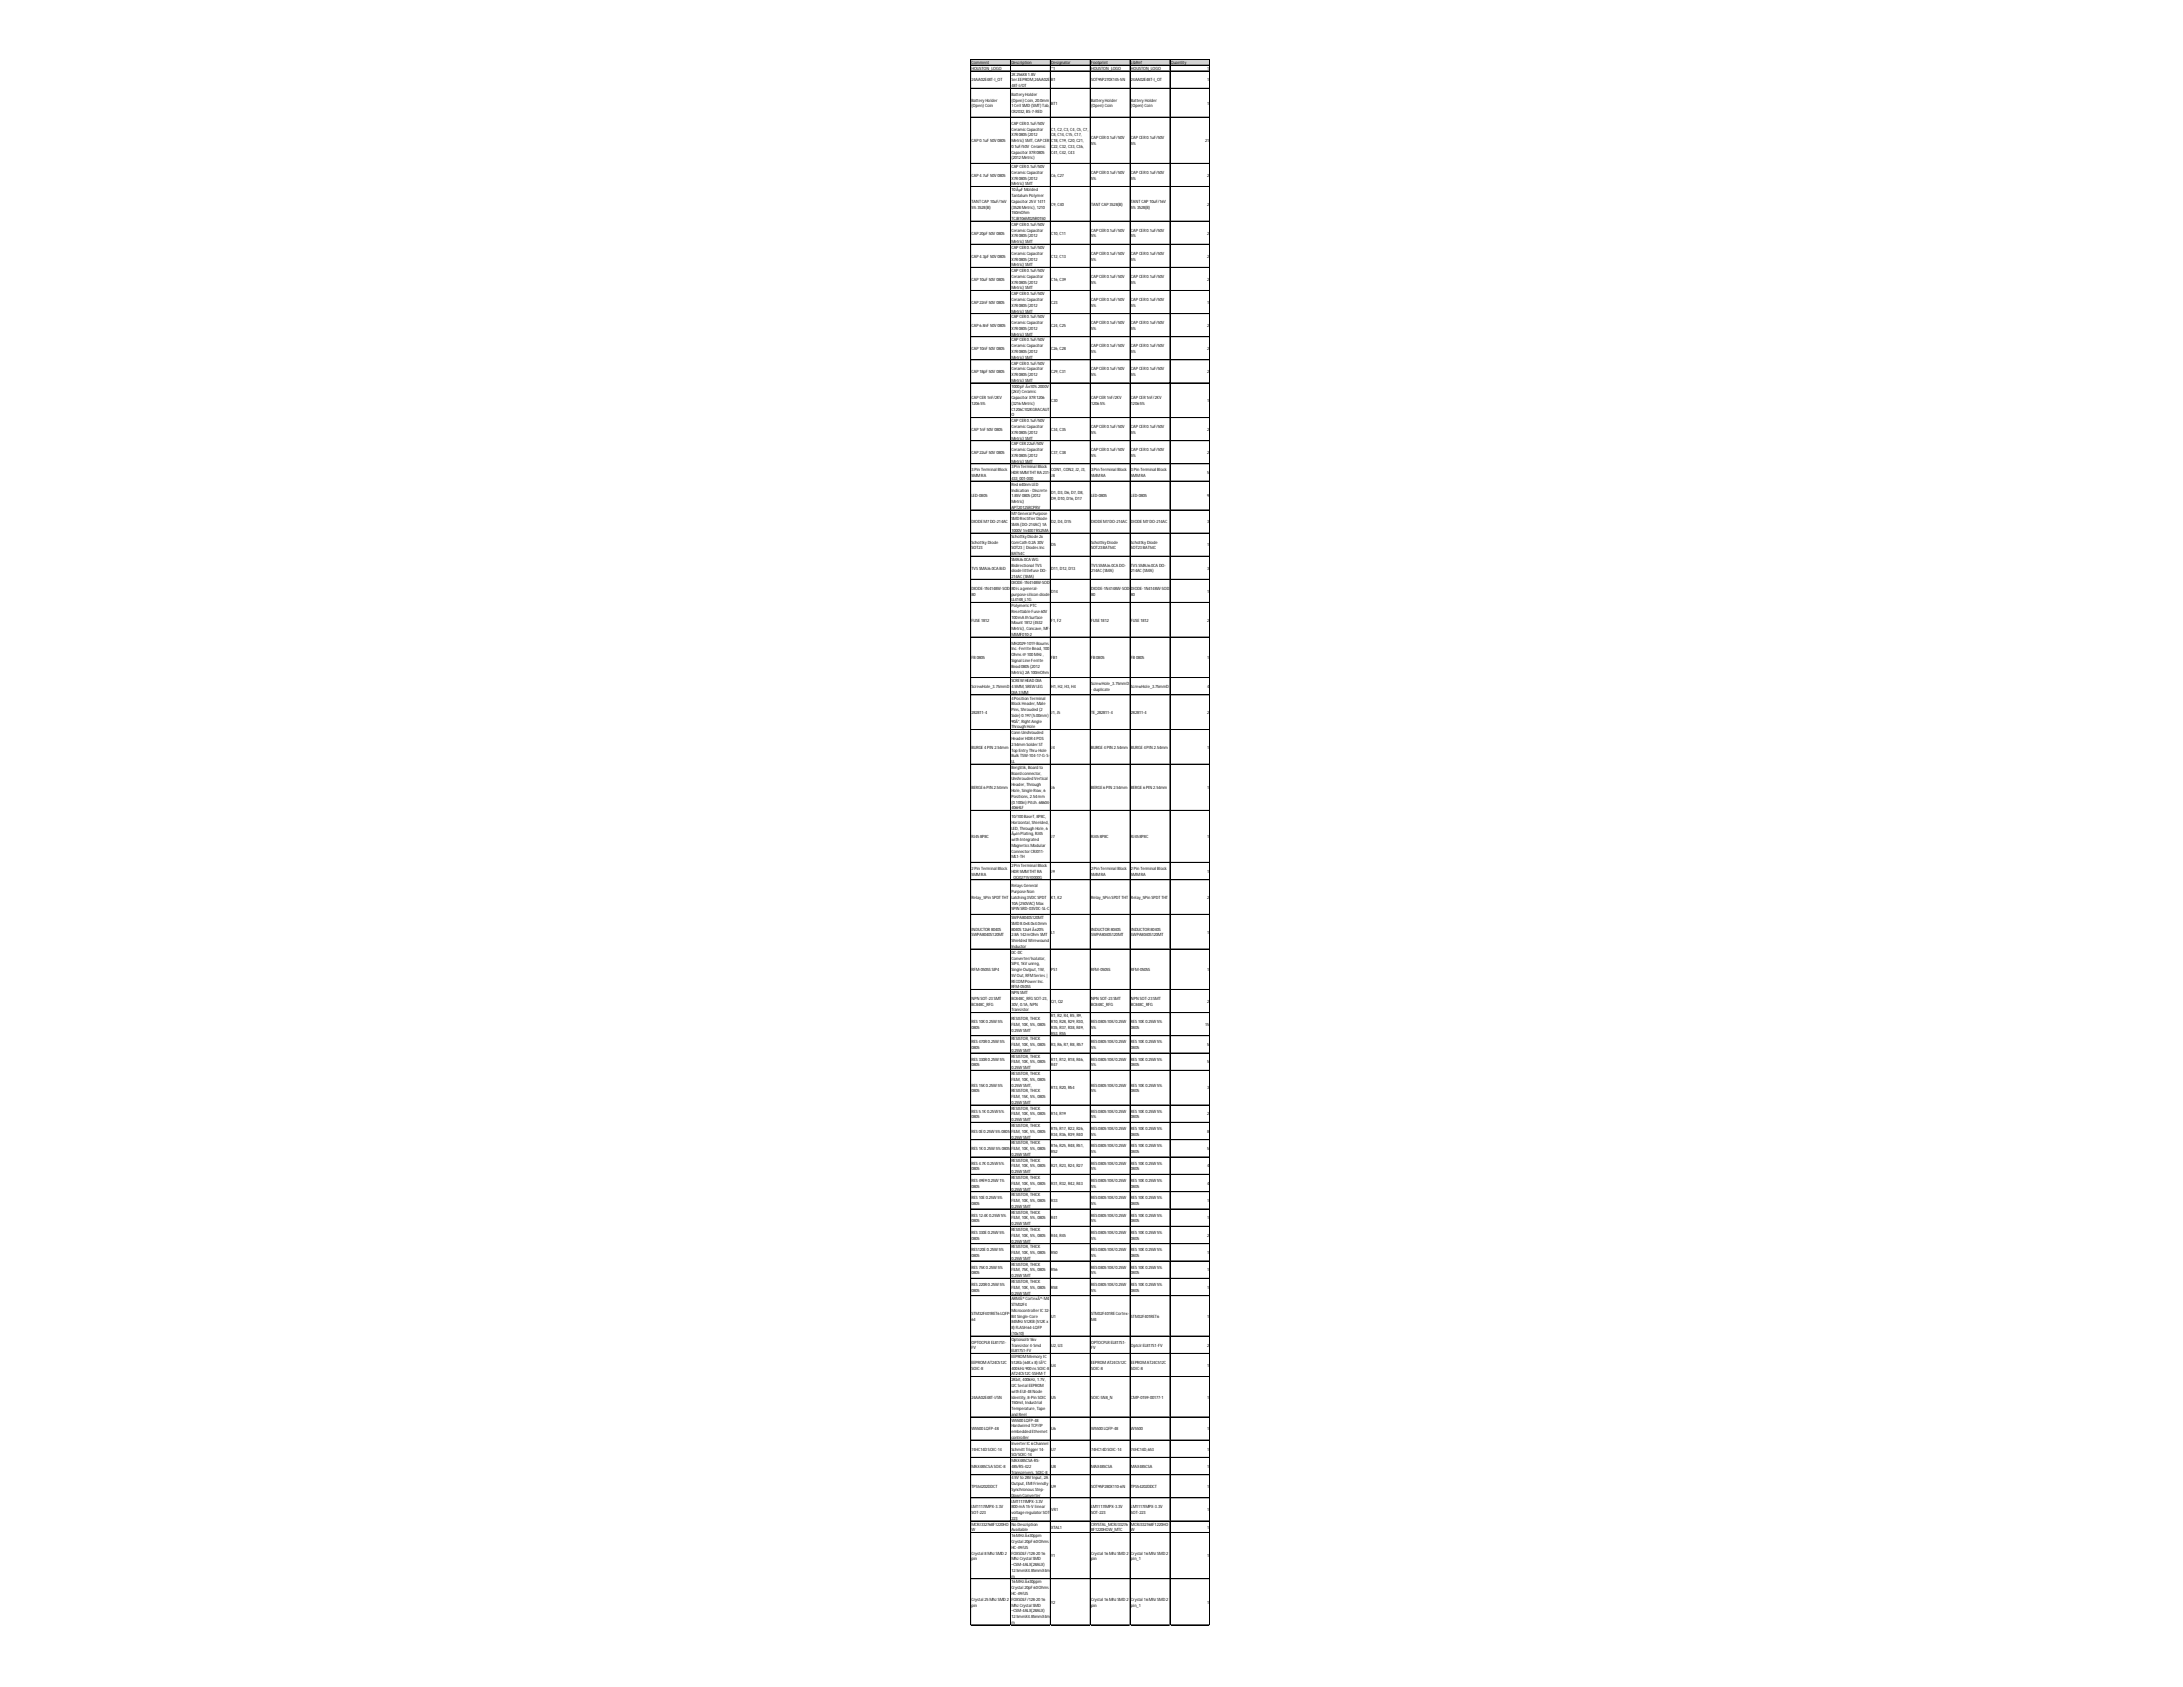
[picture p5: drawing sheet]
<svg xmlns="http://www.w3.org/2000/svg" width="279mm" height="216mm" viewBox="0 0 279 216" stroke-linecap="round" stroke-linejoin="round" font-family="sans-serif">
<defs><g id="words">
<g font-size=".6">
<text x="124.3" y="8.2">Comment</text>
<text x="124.3" y="8.9">HOUSTON_LOGO</text>
<text x="124.3" y="10.4">24AA02E48T-I_OT</text>
<text x="129.4" y="8.2">Description</text>
<text x="129.4" y="9.7">2K 256X81.8V</text>
<text x="129.4" y="10.4">Ser.EEPROM,24AA02E</text>
<text x="129.4" y="11.2">48T-I/OT</text>
<text x="134.5" y="8.2">Designator</text>
<text x="134.5" y="8.9">*1</text>
<text x="134.5" y="10.4">B1</text>
<text x="139.6" y="8.2">Footprint</text>
<text x="139.6" y="8.9">HOUSTON_LOGO</text>
<text x="139.6" y="10.4">SOT95P270X145-5N</text>
<text x="144.7" y="8.2">LibRef</text>
<text x="144.7" y="8.9">HOUSTON_LOGO</text>
<text x="144.7" y="10.4">24AA02E48T-I_OT</text>
<text x="149.9" y="8.2">Quantity</text>
<text x="154.5" y="8.9">1</text>
<text x="154.5" y="10.4">1</text>
<text x="124.3" y="13">Battery Holder</text>
<text x="124.3" y="13.7">(Open) Coin</text>
<text x="129.4" y="12.3">Battery Holder</text>
<text x="129.4" y="13">(Open) Coin, 20.0mm</text>
<text x="129.4" y="13.7">1Cell SMD (SMT) Tab,</text>
<text x="129.4" y="14.5">CR2032, BS-7-RED</text>
<text x="129.4" y="16">CAP CER 0.1uF/50V</text>
<text x="129.4" y="16.7">CeramicCapacitor</text>
<text x="129.4" y="17.4">X7R 0805(2012</text>
<text x="134.5" y="13.4">BT1</text>
<text x="134.5" y="16.7">C1, C2, C3, C4, C5, C7,</text>
<text x="134.5" y="17.4">C8, C14, C15, C17,</text>
<text x="139.6" y="13">Battery Holder</text>
<text x="139.6" y="13.7">(Open) Coin</text>
<text x="139.6" y="17.8">CAP CER 0.1uF/50V</text>
<text x="144.7" y="13">Battery Holder</text>
<text x="144.7" y="13.7">(Open) Coin</text>
<text x="144.7" y="17.8">CAP CER 0.1uF/50V</text>
<text x="154.5" y="13.4">1</text>
<text x="124.3" y="18.2">CAP 0.1uF 50V 0805</text>
<text x="124.3" y="22.6">CAP 4.7uF 50V 0805</text>
<text x="129.4" y="18.2">Metric) SMT, CAP CER</text>
<text x="129.4" y="18.9">0.1uF/50V Ceramic</text>
<text x="129.4" y="19.7">Capacitor X7R 0805</text>
<text x="129.4" y="20.4">(2012Metric)</text>
<text x="129.4" y="21.5">CAP CER 0.1uF/50V</text>
<text x="129.4" y="22.3">CeramicCapacitor</text>
<text x="129.4" y="23">X7R 0805(2012</text>
<text x="129.4" y="23.7">Metric) SMT</text>
<text x="134.5" y="18.2">C18, C19, C20, C21,</text>
<text x="134.5" y="18.9">C22, C32, C33, C36,</text>
<text x="134.5" y="19.7">C41, C42, C43</text>
<text x="134.5" y="22.6">C6, C27</text>
<text x="139.6" y="18.6">5%</text>
<text x="139.6" y="22.3">CAP CER 0.1uF/50V</text>
<text x="139.6" y="23">5%</text>
<text x="144.7" y="18.6">5%</text>
<text x="144.7" y="22.3">CAP CER 0.1uF/50V</text>
<text x="144.7" y="23">5%</text>
<text x="154.3" y="18.2">21</text>
<text x="154.5" y="22.6">2</text>
<text x="124.3" y="25.9">TANT CAP 10uF/16V</text>
<text x="124.3" y="26.7">5% 3528(B)</text>
<text x="129.4" y="24.5">10ÂµF Molded</text>
<text x="129.4" y="25.2">Tantalum Polymer</text>
<text x="129.4" y="25.9">Capacitor 25V 1411</text>
<text x="129.4" y="26.7">(3528Metric), 1210</text>
<text x="129.4" y="27.4">150mOhm</text>
<text x="129.4" y="28.2">TCJB106M025R0150</text>
<text x="129.4" y="28.9">CAP CER 0.1uF/50V</text>
<text x="129.4" y="29.6">CeramicCapacitor</text>
<text x="134.5" y="26.3">C9, C40</text>
<text x="139.6" y="26.3">TANT CAP 3528(B)</text>
<text x="139.6" y="29.6">CAP CER 0.1uF/50V</text>
<text x="144.7" y="25.9">TANT CAP 10uF/16V</text>
<text x="144.7" y="26.7">5% 3528(B)</text>
<text x="144.7" y="29.6">CAP CER 0.1uF/50V</text>
<text x="154.5" y="26.3">2</text>
<text x="124.3" y="30">CAP 20pF 50V 0805</text>
<text x="124.3" y="33">CAP 4.3pF 50V 0805</text>
<text x="124.3" y="35.9">CAP 10uF 50V 0805</text>
<text x="129.4" y="30.4">X7R 0805(2012</text>
<text x="129.4" y="31.1">Metric) SMT</text>
<text x="129.4" y="31.9">CAP CER 0.1uF/50V</text>
<text x="129.4" y="32.6">CeramicCapacitor</text>
<text x="129.4" y="33.3">X7R 0805(2012</text>
<text x="129.4" y="34.1">Metric) SMT</text>
<text x="129.4" y="34.8">CAP CER 0.1uF/50V</text>
<text x="129.4" y="35.6">CeramicCapacitor</text>
<text x="134.5" y="30">C10, C11</text>
<text x="134.5" y="33">C12, C13</text>
<text x="134.5" y="35.9">C16, C39</text>
<text x="139.6" y="30.4">5%</text>
<text x="139.6" y="32.6">CAP CER 0.1uF/50V</text>
<text x="139.6" y="33.3">5%</text>
<text x="139.6" y="35.6">CAP CER 0.1uF/50V</text>
<text x="144.7" y="30.4">5%</text>
<text x="144.7" y="32.6">CAP CER 0.1uF/50V</text>
<text x="144.7" y="33.3">5%</text>
<text x="144.7" y="35.6">CAP CER 0.1uF/50V</text>
<text x="154.5" y="30">2</text>
<text x="154.5" y="33">2</text>
<text x="154.5" y="35.9">2</text>
<text x="124.3" y="38.9">CAP 22nF 50V 0805</text>
<text x="124.3" y="41.8">CAP 6.8nF 50V 0805</text>
<text x="129.4" y="36.3">X7R 0805(2012</text>
<text x="129.4" y="37">Metric) SMT</text>
<text x="129.4" y="37.8">CAP CER 0.1uF/50V</text>
<text x="129.4" y="38.5">CeramicCapacitor</text>
<text x="129.4" y="39.3">X7R 0805(2012</text>
<text x="129.4" y="40">Metric) SMT</text>
<text x="129.4" y="40.7">CAP CER 0.1uF/50V</text>
<text x="129.4" y="41.5">CeramicCapacitor</text>
<text x="134.5" y="38.9">C23</text>
<text x="134.5" y="41.8">C24, C25</text>
<text x="139.6" y="36.3">5%</text>
<text x="139.6" y="38.5">CAP CER 0.1uF/50V</text>
<text x="139.6" y="39.3">5%</text>
<text x="139.6" y="41.5">CAP CER 0.1uF/50V</text>
<text x="144.7" y="36.3">5%</text>
<text x="144.7" y="38.5">CAP CER 0.1uF/50V</text>
<text x="144.7" y="39.3">5%</text>
<text x="144.7" y="41.5">CAP CER 0.1uF/50V</text>
<text x="154.5" y="38.9">1</text>
<text x="154.5" y="41.8">2</text>
<text x="124.3" y="44.8">CAP 10nF 50V 0805</text>
<text x="124.3" y="47.8">CAP 18pF 50V 0805</text>
<text x="129.4" y="42.2">X7R 0805(2012</text>
<text x="129.4" y="43">Metric) SMT</text>
<text x="129.4" y="43.7">CAP CER 0.1uF/50V</text>
<text x="129.4" y="44.4">CeramicCapacitor</text>
<text x="129.4" y="45.2">X7R 0805(2012</text>
<text x="129.4" y="45.9">Metric) SMT</text>
<text x="129.4" y="46.6">CAP CER 0.1uF/50V</text>
<text x="129.4" y="47.4">CeramicCapacitor</text>
<text x="134.5" y="44.8">C26, C28</text>
<text x="134.5" y="47.8">C29, C31</text>
<text x="139.6" y="42.2">5%</text>
<text x="139.6" y="44.4">CAP CER 0.1uF/50V</text>
<text x="139.6" y="45.2">5%</text>
<text x="139.6" y="47.4">CAP CER 0.1uF/50V</text>
<text x="144.7" y="42.2">5%</text>
<text x="144.7" y="44.4">CAP CER 0.1uF/50V</text>
<text x="144.7" y="45.2">5%</text>
<text x="144.7" y="47.4">CAP CER 0.1uF/50V</text>
<text x="154.5" y="44.8">2</text>
<text x="154.5" y="47.8">2</text>
<text x="124.3" y="51.1">CAP CER 1nF/2KV</text>
<text x="124.3" y="51.8">12065%</text>
<text x="129.4" y="48.1">X7R 0805(2012</text>
<text x="129.4" y="48.9">Metric) SMT</text>
<text x="129.4" y="49.6">1000pF Â±10% 2000V</text>
<text x="129.4" y="50.3">(2kV) Ceramic</text>
<text x="129.4" y="51.1">Capacitor X7R 1206</text>
<text x="129.4" y="51.8">(3216Metric)</text>
<text x="129.4" y="52.6">C1206C102KGRACAUT</text>
<text x="129.4" y="53.3">O</text>
<text x="134.5" y="51.5">C30</text>
<text x="139.6" y="48.1">5%</text>
<text x="139.6" y="51.1">CAP CER 1nF/2KV</text>
<text x="139.6" y="51.8">12065%</text>
<text x="144.7" y="48.1">5%</text>
<text x="144.7" y="51.1">CAP CER 1nF/2KV</text>
<text x="144.7" y="51.8">12065%</text>
<text x="154.5" y="51.5">1</text>
<text x="124.3" y="55.2">CAP 1nF 50V 0805</text>
<text x="124.3" y="58.1">CAP 22uF 50V 0805</text>
<text x="129.4" y="54">CAP CER 0.1uF/50V</text>
<text x="129.4" y="54.8">CeramicCapacitor</text>
<text x="129.4" y="55.5">X7R 0805(2012</text>
<text x="129.4" y="56.3">Metric) SMT</text>
<text x="129.4" y="57">CAP CER 22uF/50V</text>
<text x="129.4" y="57.7">CeramicCapacitor</text>
<text x="129.4" y="58.5">X7R 0805(2012</text>
<text x="129.4" y="59.2">Metric) SMT</text>
<text x="129.4" y="60">3Pin Terminal Block</text>
<text x="134.5" y="55.2">C34, C35</text>
<text x="134.5" y="58.1">C37, C38</text>
<text x="139.6" y="54.8">CAP CER 0.1uF/50V</text>
<text x="139.6" y="55.5">5%</text>
<text x="139.6" y="57.7">CAP CER 0.1uF/50V</text>
<text x="139.6" y="58.5">5%</text>
<text x="144.7" y="54.8">CAP CER 0.1uF/50V</text>
<text x="144.7" y="55.5">5%</text>
<text x="144.7" y="57.7">CAP CER 0.1uF/50V</text>
<text x="144.7" y="58.5">5%</text>
<text x="154.5" y="55.2">2</text>
<text x="154.5" y="58.1">2</text>
<text x="124.3" y="60.3">3Pin Terminal Block</text>
<text x="124.3" y="61.1">5MMRA</text>
<text x="124.3" y="63.7">LED-0805</text>
<text x="129.4" y="60.7">HDR 5MMTHT RA 231-</text>
<text x="129.4" y="61.4">433_001-000</text>
<text x="129.4" y="62.2">Red 640nm LED</text>
<text x="129.4" y="62.9">Indication - Discrete</text>
<text x="129.4" y="63.7">1.85V 0805(2012</text>
<text x="129.4" y="64.4">Metric)</text>
<text x="129.4" y="65.1">APT2012SRCPRV</text>
<text x="129.4" y="65.9">M7General Purpose</text>
<text x="134.5" y="60.3">CON1, CON2, J2, J3,</text>
<text x="134.5" y="61.1">J8</text>
<text x="134.5" y="63.3">D1, D3, D6, D7, D8,</text>
<text x="134.5" y="64">D9, D10, D16, D17</text>
<text x="139.6" y="60.3">3Pin Terminal Block</text>
<text x="139.6" y="61.1">5MMRA</text>
<text x="139.6" y="63.7">LED-0805</text>
<text x="144.7" y="60.3">3Pin Terminal Block</text>
<text x="144.7" y="61.1">5MMRA</text>
<text x="144.7" y="63.7">LED-0805</text>
<text x="154.5" y="60.7">5</text>
<text x="154.5" y="63.7">9</text>
<text x="124.3" y="67">DIODE M7DO-214AC</text>
<text x="124.3" y="69.6">Schottky Diode</text>
<text x="124.3" y="70.3">SOT23</text>
<text x="129.4" y="66.6">SMD Rectifier Diode</text>
<text x="129.4" y="67.3">SMA (DO-214AC) 1A</text>
<text x="129.4" y="68.1">1000V 1n4007RS2MA</text>
<text x="129.4" y="68.8">Schottky Diode 2x</text>
<text x="129.4" y="69.6">ComCath 0.2A 30V</text>
<text x="129.4" y="70.3">SOT23| Diodes Inc</text>
<text x="129.4" y="71">BAT54C</text>
<text x="129.4" y="71.8">SMAJ6.0CA WG</text>
<text x="134.5" y="67">D2, D4, D15</text>
<text x="134.5" y="69.9">D5</text>
<text x="139.6" y="67">DIODE M7DO-214AC</text>
<text x="139.6" y="69.6">Schottky Diode</text>
<text x="139.6" y="70.3">SOT23BAT54C</text>
<text x="144.7" y="67">DIODE M7DO-214AC</text>
<text x="144.7" y="69.6">Schottky Diode</text>
<text x="144.7" y="70.3">SOT23BAT54C</text>
<text x="154.5" y="67">3</text>
<text x="154.5" y="69.9">1</text>
<text x="124.3" y="72.9">TVS SMAJ6.0CA BiD</text>
<text x="124.3" y="75.5">DIODE-1N4148W-SOD-</text>
<text x="124.3" y="76.2">80</text>
<text x="129.4" y="72.5">Bidirectional TVS</text>
<text x="129.4" y="73.3">diode littlefuse DO-</text>
<text x="129.4" y="74">214AC (SMA)</text>
<text x="129.4" y="74.7">DIODE-1N4148W-SOD-</text>
<text x="129.4" y="75.5">80is a general-</text>
<text x="129.4" y="76.2">purpose silicon diode</text>
<text x="129.4" y="77">LL4148_L1G</text>
<text x="129.4" y="77.7">PolymericPTC</text>
<text x="134.5" y="72.9">D11, D12, D13</text>
<text x="134.5" y="75.9">D14</text>
<text x="139.6" y="72.5">TVS SMAJ6.0CA DO-</text>
<text x="139.6" y="73.3">214AC (SMA)</text>
<text x="139.6" y="75.5">DIODE-1N4148W-SOD-</text>
<text x="139.6" y="76.2">80</text>
<text x="144.7" y="72.5">TVS SMAJ6.0CA DO-</text>
<text x="144.7" y="73.3">214AC (SMA)</text>
<text x="144.7" y="75.5">DIODE-1N4148W-SOD-</text>
<text x="144.7" y="76.2">80</text>
<text x="154.5" y="72.9">3</text>
<text x="154.5" y="75.9">1</text>
<text x="124.3" y="79.5">FUSE 1812</text>
<text x="129.4" y="78.4">Resettable Fuse 60V</text>
<text x="129.4" y="79.2">100mA Ih Surface</text>
<text x="129.4" y="79.9">Mount 1812(4532</text>
<text x="129.4" y="80.7">Metric), Concave, MF-</text>
<text x="129.4" y="81.4">MSMF010-2</text>
<text x="129.4" y="82.5">MH2029-101Y-Bourns</text>
<text x="129.4" y="83.2">Inc.-Ferrite Bead, 100</text>
<text x="129.4" y="84">Ohms @ 100MHz ,</text>
<text x="134.5" y="79.5">F1, F2</text>
<text x="139.6" y="79.5">FUSE 1812</text>
<text x="144.7" y="79.5">FUSE 1812</text>
<text x="154.5" y="79.5">2</text>
<text x="124.3" y="84.4">FB 0805</text>
<text x="124.3" y="88">ScrewHole_3.75mmD</text>
<text x="129.4" y="84.7">Signal Line Ferrite</text>
<text x="129.4" y="85.5">Bead 0805(2012</text>
<text x="129.4" y="86.2">Metric) 2A 100mOhm</text>
<text x="129.4" y="87.3">SCREW HEAD DIA</text>
<text x="129.4" y="88">4.5MM, SREW LEG</text>
<text x="129.4" y="88.8">DIA 3MM</text>
<text x="129.4" y="89.5">4Position Terminal</text>
<text x="134.5" y="84.4">FB1</text>
<text x="134.5" y="88">H1, H2, H3, H4</text>
<text x="139.6" y="84.4">FB 0805</text>
<text x="139.6" y="87.7">ScrewHole_3.75mmD</text>
<text x="139.6" y="88.4">- duplicate</text>
<text x="144.7" y="84.4">FB 0805</text>
<text x="144.7" y="88">ScrewHole_3.75mmD</text>
<text x="154.5" y="84.4">1</text>
<text x="154.5" y="88">4</text>
<text x="124.3" y="91.4">282811-4</text>
<text x="124.3" y="95.8">BURGE 4PIN 2.54mm</text>
<text x="129.4" y="90.3">Block Header, Male</text>
<text x="129.4" y="91">Pins, Shrouded (2</text>
<text x="129.4" y="91.7">Side) 0.197(5.00mm)</text>
<text x="129.4" y="92.5">90Â°, Right Angle</text>
<text x="129.4" y="93.2">Through Hole</text>
<text x="129.4" y="94">Conn Unshrouded</text>
<text x="129.4" y="94.7">Header HDR 4POS</text>
<text x="129.4" y="95.4">2.54mm Solder ST</text>
<text x="134.5" y="91.4">J1, J5</text>
<text x="134.5" y="95.8">J4</text>
<text x="139.6" y="91.4">TE_282811-4</text>
<text x="139.6" y="95.8">BURGE 4PIN 2.54mm</text>
<text x="144.7" y="91.4">282811-4</text>
<text x="144.7" y="95.8">BURGE 4PIN 2.54mm</text>
<text x="154.5" y="91.4">2</text>
<text x="154.5" y="95.8">1</text>
<text x="124.3" y="101">BERGE 6PIN 2.54mm</text>
<text x="129.4" y="96.2">Top Entry Thru-Hole</text>
<text x="129.4" y="96.9">Bulk TSW-104-17-G-S-</text>
<text x="129.4" y="97.7">LL</text>
<text x="129.4" y="98.4">BergStik, Board to</text>
<text x="129.4" y="99.1">Board connector,</text>
<text x="129.4" y="99.9">Unshrouded Vertical</text>
<text x="129.4" y="100.6">Header, Through</text>
<text x="129.4" y="101.4">Hole, Single Row, 6</text>
<text x="134.5" y="101">J6</text>
<text x="139.6" y="101">BERGE 6PIN 2.54mm</text>
<text x="144.7" y="101">BERGE 6PIN 2.54mm</text>
<text x="154.5" y="101">1</text>
<text x="124.3" y="107.3">RJ458P8C</text>
<text x="129.4" y="102.1">Positions, 2.54mm</text>
<text x="129.4" y="102.8">(0.100in) Pitch. 68604-</text>
<text x="129.4" y="103.6">406HLF</text>
<text x="129.4" y="104.7">10/100BaseT, 8P8C,</text>
<text x="129.4" y="105.4">Horizontal, Shielded,</text>
<text x="129.4" y="106.2">LED, Through Hole, 6</text>
<text x="129.4" y="106.9">Âµin Plating, RJ45</text>
<text x="129.4" y="107.6">with Integrated</text>
<text x="134.5" y="107.3">J7</text>
<text x="139.6" y="107.3">RJ458P8C</text>
<text x="144.7" y="107.3">RJ458P8C</text>
<text x="154.5" y="107.3">1</text>
<text x="124.3" y="111.3">2Pin Terminal Block</text>
<text x="124.3" y="112.1">5MMRA</text>
<text x="129.4" y="108.4">Magnetics Modular</text>
<text x="129.4" y="109.1">Connector CRJ011-</text>
<text x="129.4" y="109.9">ML1-TH</text>
<text x="129.4" y="111">2Pin Terminal Block</text>
<text x="129.4" y="111.7">HDR 5MMTHT RA</text>
<text x="129.4" y="112.4">_OQ0271510000G</text>
<text x="129.4" y="113.6">Relays General</text>
<text x="134.5" y="111.7">J9</text>
<text x="139.6" y="111.3">2Pin Terminal Block</text>
<text x="139.6" y="112.1">5MMRA</text>
<text x="144.7" y="111.3">2Pin Terminal Block</text>
<text x="144.7" y="112.1">5MMRA</text>
<text x="154.5" y="111.7">1</text>
<text x="124.3" y="115">Relay_5Pin SPDT THT</text>
<text x="124.3" y="119.1">INDUCTOR 8040S</text>
<text x="124.3" y="119.8">SWPA8040S120MT</text>
<text x="129.4" y="114.3">Purpose Non</text>
<text x="129.4" y="115">Latching 3VDC SPDT</text>
<text x="129.4" y="115.8">10A (250VAC) Max</text>
<text x="129.4" y="116.5">5PIN SRD-03VDC-SL-C</text>
<text x="129.4" y="117.6">SWPA8040S120MT</text>
<text x="129.4" y="118.4">SMD 8.0×8.0x4.0mm</text>
<text x="129.4" y="119.1">8040S 12uH Â±20%</text>
<text x="129.4" y="119.8">2.8A 142mOhm SMT</text>
<text x="134.5" y="115">K1, K2</text>
<text x="134.5" y="119.5">L1</text>
<text x="139.6" y="115">Relay_5Pin SPDT THT</text>
<text x="139.6" y="119.1">INDUCTOR 8040S</text>
<text x="139.6" y="119.8">SWPA8040S120MT</text>
<text x="144.7" y="115">Relay_5Pin SPDT THT</text>
<text x="144.7" y="119.1">INDUCTOR 8040S</text>
<text x="144.7" y="119.8">SWPA8040S120MT</text>
<text x="154.5" y="115">2</text>
<text x="154.5" y="119.5">1</text>
<text x="124.3" y="124.3">RFM-0505S SIP4</text>
<text x="129.4" y="120.6">Shielded Wirewound</text>
<text x="129.4" y="121.3">Inductor</text>
<text x="129.4" y="122.1">DC-DC</text>
<text x="129.4" y="122.8">Converter/Isolator,</text>
<text x="129.4" y="123.5">SIP4, 1kV unreg,</text>
<text x="129.4" y="124.3">Single Output, 1W,</text>
<text x="129.4" y="125">5V Out, RFM Series |</text>
<text x="129.4" y="125.8">RECOM Power Inc.</text>
<text x="134.5" y="124.3">PS1</text>
<text x="139.6" y="124.3">RFM-0505S</text>
<text x="144.7" y="124.3">RFM-0505S</text>
<text x="154.5" y="124.3">1</text>
<text x="124.3" y="128">NPN SOT-23SMT</text>
<text x="124.3" y="128.7">BC848C_RFG</text>
<text x="124.3" y="130.9">RES 10K 0.25W 5%</text>
<text x="124.3" y="131.7">0805</text>
<text x="129.4" y="126.5">RFM-0505S</text>
<text x="129.4" y="127.2">NPN SMT</text>
<text x="129.4" y="128">BC848C_RFG SOT-23,</text>
<text x="129.4" y="128.7">30V, 0.1A, NPN</text>
<text x="129.4" y="129.5">Transistor</text>
<text x="129.4" y="130.6">RESISTOR, THICK</text>
<text x="129.4" y="131.3">FILM, 10K, 5%, 0805</text>
<text x="134.5" y="128.3">Q1, Q2</text>
<text x="134.5" y="130.2">R1, R2, R4, R5, R9,</text>
<text x="134.5" y="130.9">R10, R28, R29, R30,</text>
<text x="134.5" y="131.7">R35, R37, R38, R49,</text>
<text x="139.6" y="128">NPN SOT-23SMT</text>
<text x="139.6" y="128.7">BC848C_RFG</text>
<text x="139.6" y="130.9">RES 080510K/0.25W</text>
<text x="139.6" y="131.7">5%</text>
<text x="144.7" y="128">NPN SOT-23SMT</text>
<text x="144.7" y="128.7">BC848C_RFG</text>
<text x="144.7" y="130.9">RES 10K 0.25W 5%</text>
<text x="144.7" y="131.7">0805</text>
<text x="154.3" y="131.3">15</text>
<text x="154.5" y="128.3">2</text>
<text x="124.3" y="133.5">RES 470R 0.25W 5%</text>
<text x="124.3" y="134.3">0805</text>
<text x="124.3" y="135.7">RES 330R 0.25W 5%</text>
<text x="124.3" y="136.5">0805</text>
<text x="129.4" y="132">0.25W SMT</text>
<text x="129.4" y="133.1">RESISTOR, THICK</text>
<text x="129.4" y="133.9">FILM, 10K, 5%, 0805</text>
<text x="129.4" y="134.6">0.25W SMT</text>
<text x="129.4" y="135.4">RESISTOR, THICK</text>
<text x="129.4" y="136.1">FILM, 10K, 5%, 0805</text>
<text x="129.4" y="136.8">0.25W SMT</text>
<text x="129.4" y="137.6">RESISTOR, THICK</text>
<text x="134.5" y="132.4">R53, R55</text>
<text x="134.5" y="133.9">R3, R6, R7, R8, R57</text>
<text x="134.5" y="135.7">R11, R12, R18, R46,</text>
<text x="134.5" y="136.5">R47</text>
<text x="139.6" y="133.5">RES 080510K/0.25W</text>
<text x="139.6" y="134.3">5%</text>
<text x="139.6" y="135.7">RES 080510K/0.25W</text>
<text x="139.6" y="136.5">5%</text>
<text x="144.7" y="133.5">RES 10K 0.25W 5%</text>
<text x="144.7" y="134.3">0805</text>
<text x="144.7" y="135.7">RES 10K 0.25W 5%</text>
<text x="144.7" y="136.5">0805</text>
<text x="154.5" y="133.9">5</text>
<text x="154.5" y="136.1">5</text>
<text x="124.3" y="139.1">RES 15K 0.25W 5%</text>
<text x="124.3" y="139.8">0805</text>
<text x="124.3" y="142.4">RES 5.1K 0.25W 5%</text>
<text x="124.3" y="143.1">0805</text>
<text x="129.4" y="138.3">FILM, 10K, 5%, 0805</text>
<text x="129.4" y="139.1">0.25W SMT,</text>
<text x="129.4" y="139.8">RESISTOR, THICK</text>
<text x="129.4" y="140.5">FILM, 15K, 5%, 0805</text>
<text x="129.4" y="141.3">0.25W SMT</text>
<text x="129.4" y="142">RESISTOR, THICK</text>
<text x="129.4" y="142.8">FILM, 10K, 5%, 0805</text>
<text x="129.4" y="143.5">0.25W SMT</text>
<text x="134.5" y="139.4">R13, R20, R54</text>
<text x="134.5" y="142.8">R14, R19</text>
<text x="139.6" y="139.1">RES 080510K/0.25W</text>
<text x="139.6" y="139.8">5%</text>
<text x="139.6" y="142.4">RES 080510K/0.25W</text>
<text x="139.6" y="143.1">5%</text>
<text x="144.7" y="139.1">RES 10K 0.25W 5%</text>
<text x="144.7" y="139.8">0805</text>
<text x="144.7" y="142.4">RES 10K 0.25W 5%</text>
<text x="144.7" y="143.1">0805</text>
<text x="154.5" y="139.4">3</text>
<text x="154.5" y="142.8">2</text>
<text x="124.3" y="145">RES 0E 0.25W 5% 0805</text>
<text x="124.3" y="147.2">RES 1K 0.25W 5% 0805</text>
<text x="124.3" y="149">RES 4.7K 0.25W 5%</text>
<text x="124.3" y="149.8">0805</text>
<text x="129.4" y="144.2">RESISTOR, THICK</text>
<text x="129.4" y="145">FILM, 10K, 5%, 0805</text>
<text x="129.4" y="145.7">0.25W SMT</text>
<text x="129.4" y="146.5">RESISTOR, THICK</text>
<text x="129.4" y="147.2">FILM, 10K, 5%, 0805</text>
<text x="129.4" y="147.9">0.25W SMT</text>
<text x="129.4" y="148.7">RESISTOR, THICK</text>
<text x="129.4" y="149.4">FILM, 10K, 5%, 0805</text>
<text x="134.5" y="144.6">R15, R17, R22, R26,</text>
<text x="134.5" y="145.3">R34, R36, R39, R40</text>
<text x="134.5" y="146.8">R16, R25, R48, R51,</text>
<text x="134.5" y="147.6">R52</text>
<text x="134.5" y="149.4">R21, R23, R24, R27</text>
<text x="139.6" y="144.6">RES 080510K/0.25W</text>
<text x="139.6" y="145.3">5%</text>
<text x="139.6" y="146.8">RES 080510K/0.25W</text>
<text x="139.6" y="147.6">5%</text>
<text x="139.6" y="149">RES 080510K/0.25W</text>
<text x="139.6" y="149.8">5%</text>
<text x="144.7" y="144.6">RES 10K 0.25W 5%</text>
<text x="144.7" y="145.3">0805</text>
<text x="144.7" y="146.8">RES 10K 0.25W 5%</text>
<text x="144.7" y="147.6">0805</text>
<text x="144.7" y="149">RES 10K 0.25W 5%</text>
<text x="144.7" y="149.8">0805</text>
<text x="154.5" y="145">8</text>
<text x="154.5" y="147.2">5</text>
<text x="154.5" y="149.4">4</text>
<text x="124.3" y="151.3">RES 49E90.25W 1%</text>
<text x="124.3" y="152">0805</text>
<text x="124.3" y="153.5">RES 10E 0.25W 5%</text>
<text x="124.3" y="154.2">0805</text>
<text x="124.3" y="155.7">RES 12.4K 0.25W 5%</text>
<text x="129.4" y="150.2">0.25W SMT</text>
<text x="129.4" y="150.9">RESISTOR, THICK</text>
<text x="129.4" y="151.6">FILM, 10K, 5%, 0805</text>
<text x="129.4" y="152.4">0.25W SMT</text>
<text x="129.4" y="153.1">RESISTOR, THICK</text>
<text x="129.4" y="153.8">FILM, 10K, 5%, 0805</text>
<text x="129.4" y="154.6">0.25W SMT</text>
<text x="129.4" y="155.3">RESISTOR, THICK</text>
<text x="134.5" y="151.6">R31, R32, R42, R43</text>
<text x="134.5" y="153.8">R33</text>
<text x="139.6" y="151.3">RES 080510K/0.25W</text>
<text x="139.6" y="152">5%</text>
<text x="139.6" y="153.5">RES 080510K/0.25W</text>
<text x="139.6" y="154.2">5%</text>
<text x="139.6" y="155.7">RES 080510K/0.25W</text>
<text x="144.7" y="151.3">RES 10K 0.25W 5%</text>
<text x="144.7" y="152">0805</text>
<text x="144.7" y="153.5">RES 10K 0.25W 5%</text>
<text x="144.7" y="154.2">0805</text>
<text x="144.7" y="155.7">RES 10K 0.25W 5%</text>
<text x="154.5" y="151.6">4</text>
<text x="154.5" y="153.8">1</text>
<text x="124.3" y="156.4">0805</text>
<text x="124.3" y="157.9">RES 330E 0.25W 5%</text>
<text x="124.3" y="158.7">0805</text>
<text x="124.3" y="160.1">RES120E 0.25W 5%</text>
<text x="124.3" y="160.9">0805</text>
<text x="129.4" y="156.1">FILM, 10K, 5%, 0805</text>
<text x="129.4" y="156.8">0.25W SMT</text>
<text x="129.4" y="157.5">RESISTOR, THICK</text>
<text x="129.4" y="158.3">FILM, 10K, 5%, 0805</text>
<text x="129.4" y="159">0.25W SMT</text>
<text x="129.4" y="159.8">RESISTOR, THICK</text>
<text x="129.4" y="160.5">FILM, 10K, 5%, 0805</text>
<text x="129.4" y="161.2">0.25W SMT</text>
<text x="129.4" y="162">RESISTOR, THICK</text>
<text x="134.5" y="156.1">R41</text>
<text x="134.5" y="158.3">R44, R45</text>
<text x="134.5" y="160.5">R50</text>
<text x="139.6" y="156.4">5%</text>
<text x="139.6" y="157.9">RES 080510K/0.25W</text>
<text x="139.6" y="158.7">5%</text>
<text x="139.6" y="160.1">RES 080510K/0.25W</text>
<text x="139.6" y="160.9">5%</text>
<text x="144.7" y="156.4">0805</text>
<text x="144.7" y="157.9">RES 10K 0.25W 5%</text>
<text x="144.7" y="158.7">0805</text>
<text x="144.7" y="160.1">RES 10K 0.25W 5%</text>
<text x="144.7" y="160.9">0805</text>
<text x="154.5" y="156.1">1</text>
<text x="154.5" y="158.3">2</text>
<text x="154.5" y="160.5">1</text>
<text x="124.3" y="162.3">RES 75K 0.25W 5%</text>
<text x="124.3" y="163.1">0805</text>
<text x="124.3" y="164.6">RES 220R 0.25W 5%</text>
<text x="124.3" y="165.3">0805</text>
<text x="129.4" y="162.7">FILM, 75K, 5%, 0805</text>
<text x="129.4" y="163.5">0.25W SMT</text>
<text x="129.4" y="164.2">RESISTOR, THICK</text>
<text x="129.4" y="164.9">FILM, 10K, 5%, 0805</text>
<text x="129.4" y="165.7">0.25W SMT</text>
<text x="129.4" y="166.4">ARMÂ® CortexÂ®-M4</text>
<text x="129.4" y="167.2">STM32F4</text>
<text x="129.4" y="167.9">Microcontroller IC 32-</text>
<text x="134.5" y="162.7">R56</text>
<text x="134.5" y="164.9">R58</text>
<text x="139.6" y="162.3">RES 080510K/0.25W</text>
<text x="139.6" y="163.1">5%</text>
<text x="139.6" y="164.6">RES 080510K/0.25W</text>
<text x="139.6" y="165.3">5%</text>
<text x="144.7" y="162.3">RES 10K 0.25W 5%</text>
<text x="144.7" y="163.1">0805</text>
<text x="144.7" y="164.6">RES 10K 0.25W 5%</text>
<text x="144.7" y="165.3">0805</text>
<text x="154.5" y="162.7">1</text>
<text x="154.5" y="164.9">1</text>
<text x="124.3" y="168.3">STM32F401RET6LQFP-</text>
<text x="124.3" y="169">64</text>
<text x="124.3" y="172">OPTOCPLR EL817S1-</text>
<text x="124.3" y="172.7">FV</text>
<text x="129.4" y="168.6">Bit Single-Core</text>
<text x="129.4" y="169.4">84MHz 512KB (512K x</text>
<text x="129.4" y="170.1">8) FLASH 64-LQFP</text>
<text x="129.4" y="170.9">(10x10)</text>
<text x="129.4" y="171.6">Optoisoltr 5kv</text>
<text x="129.4" y="172.3">Transistor 4-Smd</text>
<text x="129.4" y="173.1">EL817S1-FV</text>
<text x="129.4" y="173.8">EEPROM Memory IC</text>
<text x="134.5" y="168.6">U1</text>
<text x="134.5" y="172.3">U2, U3</text>
<text x="139.6" y="168.3">STM32F401RE Cortex-</text>
<text x="139.6" y="169">M4</text>
<text x="139.6" y="172">OPTOCPLR EL817S1-</text>
<text x="139.6" y="172.7">FV</text>
<text x="144.7" y="168.6">STM32F401RET6</text>
<text x="144.7" y="172.3">Optclr EL817S1-FV</text>
<text x="154.5" y="168.6">1</text>
<text x="154.5" y="172.3">2</text>
<text x="124.3" y="174.5">EEPROM AT24C512C</text>
<text x="124.3" y="175.3">SOIC-8</text>
<text x="124.3" y="179">24AA02E48T-I/SN</text>
<text x="129.4" y="174.5">512Kb (64K x 8) IÂ²C</text>
<text x="129.4" y="175.3">400kHz 900ns SOIC-8</text>
<text x="129.4" y="176">AT24C512C-SSHM-T</text>
<text x="129.4" y="176.8">2Kbit, 400kHz, 1.7V,</text>
<text x="129.4" y="177.5">I2C Serial EEPROM</text>
<text x="129.4" y="178.2">with EUI-48Node</text>
<text x="129.4" y="179">Identity, 8-Pin SOIC</text>
<text x="129.4" y="179.7">150mil, Industrial</text>
<text x="134.5" y="174.9">U4</text>
<text x="134.5" y="179">U5</text>
<text x="139.6" y="174.5">EEPROM AT24C512C</text>
<text x="139.6" y="175.3">SOIC-8</text>
<text x="139.6" y="179">SOIC-SN8_N</text>
<text x="144.7" y="174.5">EEPROM AT24C512C</text>
<text x="144.7" y="175.3">SOIC-8</text>
<text x="144.7" y="179">CMP-0159-00177-1</text>
<text x="154.5" y="174.9">1</text>
<text x="154.5" y="179">1</text>
<text x="124.3" y="183.1">W5500LQFP-48</text>
<text x="124.3" y="185.6">74HC14D SOIC-14</text>
<text x="129.4" y="180.5">Temperature, Tape</text>
<text x="129.4" y="181.2">and Reel</text>
<text x="129.4" y="181.9">W5500LQFP-48</text>
<text x="129.4" y="182.7">Hardwired TCP/IP</text>
<text x="129.4" y="183.4">embedded Ethernet</text>
<text x="129.4" y="184.2">controller</text>
<text x="129.4" y="184.9">Inverter IC 6Channel</text>
<text x="129.4" y="185.6">Schmitt Trigger 14-</text>
<text x="134.5" y="183.1">U6</text>
<text x="134.5" y="185.6">U7</text>
<text x="139.6" y="183.1">W5500LQFP-48</text>
<text x="139.6" y="185.6">74HC14D SOIC-14</text>
<text x="144.7" y="183.1">W5500</text>
<text x="144.7" y="185.6">74HC14D,653</text>
<text x="154.5" y="183.1">1</text>
<text x="154.5" y="185.6">1</text>
<text x="124.3" y="187.9">MAX485CSA SOIC-8</text>
<text x="124.3" y="190.4">TPS54202DDCT</text>
<text x="129.4" y="186.4">SO/SOIC-14</text>
<text x="129.4" y="187.1">MAX485CSA-RS-</text>
<text x="129.4" y="187.9">485/RS-422</text>
<text x="129.4" y="188.6">Transceivers, SOIC-8</text>
<text x="129.4" y="189.3">4.5V to 28V Input, 2A</text>
<text x="129.4" y="190.1">Output, EMI Friendly</text>
<text x="129.4" y="190.8">Synchronous Step-</text>
<text x="129.4" y="191.6">Down Converter</text>
<text x="134.5" y="187.9">U8</text>
<text x="134.5" y="190.4">U9</text>
<text x="139.6" y="187.9">MAX485CSA</text>
<text x="139.6" y="190.4">SOT95P280X110-6N</text>
<text x="144.7" y="187.9">MAX485CSA</text>
<text x="144.7" y="190.4">TPS54202DDCT</text>
<text x="154.5" y="187.9">1</text>
<text x="154.5" y="190.4">1</text>
<text x="124.3" y="193">LM1117IMPX-3.3V</text>
<text x="124.3" y="193.8">SOT-223</text>
<text x="124.3" y="195.2">MCRJ332768F1220HO</text>
<text x="124.3" y="196">W</text>
<text x="129.4" y="192.3">LM1117IMPX-3.3V</text>
<text x="129.4" y="193">800-mA 15-V linear</text>
<text x="129.4" y="193.8">voltage regulator SOT-</text>
<text x="129.4" y="194.5">223</text>
<text x="129.4" y="195.2">No Description</text>
<text x="129.4" y="196">Available</text>
<text x="129.4" y="196.7">16MHz Â±30ppm</text>
<text x="129.4" y="197.5">Crystal 20pF 60Ohms</text>
<text x="134.5" y="193.4">VR1</text>
<text x="134.5" y="195.6">XTAL1</text>
<text x="139.6" y="193">LM1117IMPX-3.3V</text>
<text x="139.6" y="193.8">SOT-223</text>
<text x="139.6" y="195.2">CRYSTAL_MCRJ33276</text>
<text x="139.6" y="196">8F1220HOW_MTC</text>
<text x="144.7" y="193">LM1117IMPX-3.3V</text>
<text x="144.7" y="193.8">SOT-223</text>
<text x="144.7" y="195.2">MCRJ332768F1220HO</text>
<text x="144.7" y="196">W</text>
<text x="154.5" y="193.4">1</text>
<text x="154.5" y="195.6">1</text>
<text x="124.3" y="198.9">Crystal 8Mhz SMD 2</text>
<text x="124.3" y="199.7">pin</text>
<text x="129.4" y="198.2">HC-49/US</text>
<text x="129.4" y="198.9">FOXSDLF/128-2016</text>
<text x="129.4" y="199.7">Mhz Crystal SMD</text>
<text x="129.4" y="200.4">–CSM-4ALX(28ALX)</text>
<text x="129.4" y="201.2">12.5mmX4.85mmX4m</text>
<text x="129.4" y="201.9">m</text>
<text x="129.4" y="202.6">16MHz Â±30ppm</text>
<text x="129.4" y="203.4">Crystal 20pF 60Ohms</text>
<text x="134.5" y="199.3">Y1</text>
<text x="139.6" y="198.9">Crystal 16Mhz SMD 2</text>
<text x="139.6" y="199.7">pin</text>
<text x="144.7" y="198.9">Crystal 16Mhz SMD 2</text>
<text x="144.7" y="199.7">pin_1</text>
<text x="154.5" y="199.3">1</text>
<text x="124.3" y="204.9">Crystal 25Mhz SMD 2</text>
<text x="124.3" y="205.6">pin</text>
<text x="129.4" y="204.1">HC-49/US</text>
<text x="129.4" y="204.9">FOXSDLF/128-2016</text>
<text x="129.4" y="205.6">Mhz Crystal SMD</text>
<text x="129.4" y="206.3">–CSM-4ALX(28ALX)</text>
<text x="129.4" y="207.1">12.5mmX4.85mmX4m</text>
<text x="129.4" y="207.8">m</text>
<text x="134.5" y="205.2">Y2</text>
<text x="139.6" y="204.9">Crystal 16Mhz SMD 2</text>
<text x="139.6" y="205.6">pin</text>
<text x="144.7" y="204.9">Crystal 16Mhz SMD 2</text>
<text x="144.7" y="205.6">pin_1</text>
<text x="154.5" y="205.2">1</text>
</g>
</g></defs>
<path d="M124.2 7.6h30.7v.8h-30.7z" fill="#d3d3d3"/>
<g fill="none" stroke="#000" stroke-width=".13">
<path d="M124.2 7.6v200.4M124.3 7.6h30.6M124.3 8.3h30.6M124.3 9.1h30.6M124.3 11.3h30.6M124.3 15h30.6M129.3 7.6v200.4M129.4 7.6v200.4M134.4 7.6v200.4M134.5 7.6v200.4M139.6 7.6l-.1 200.4M144.6 7.6v200.4"/>
<path d="M144.7 7.6v200.4M149.8 7.6l-.1 200.4M154.8 7.6v200.4M154.9 7.6v200.4h-30.6M124.3 20.9h30.6M124.3 23.9h30.6M124.3 28.3h30.6M124.3 31.3h30.6M124.3 34.2h30.6M124.3 37.2h30.6M124.3 40.1h30.6M124.3 40.2h30.6"/>
<path d="M124.3 43.1h30.6M124.3 46h30.6M124.3 46.1h30.6M124.3 49h30.6M124.3 53.4h30.6M124.3 53.5h30.6M124.3 56.4h30.6M124.3 59.4h30.6M124.3 61.6h30.6M124.3 65.3h30.6M124.3 68.2h30.6M124.3 71.2h30.6"/>
<path d="M124.3 74.1h30.6M124.3 74.2h30.6M124.3 77.1h30.6M124.3 81.5h30.6M124.3 81.6h30.6M124.3 86.7h30.6M124.3 88.9h30.6M124.3 93.4h30.6M124.3 97.8h30.6M124.3 103.7h30.6M124.3 110.4h30.6M124.3 112.6h30.6"/>
<path d="M124.3 117h30.6M124.3 121.5h30.6M124.3 126.6h30.6M124.3 129.6h30.6M124.3 132.5h30.6M124.3 132.6h30.6M124.3 134.8h30.6M124.3 137h30.6M124.3 141.4h30.6M124.3 143.6h30.6M124.3 143.7h30.6M124.3 145.9h30.6"/>
<path d="M124.3 148.1h30.6M124.3 150.3h30.6M124.3 152.5h30.6M124.3 154.7h30.6M124.3 156.9h30.6M124.3 159.2h30.6M124.3 161.4h30.6M124.3 163.6h30.6M124.3 165.8h30.6M124.3 171h30.6M124.3 173.2h30.6M124.3 176.2h30.6"/>
<path d="M124.3 181.3h30.6M124.3 181.4h30.6M124.3 184.3h30.6M124.3 186.5h30.6M124.3 188.7h30.6M124.3 188.8h30.6M124.3 191.7h30.6M124.3 194.6h30.6M124.3 194.7h30.6M124.3 196.1h30.6M124.3 202h30.6M124.3 202.1h30.6"/>
<path d="M124.3 208h30.6"/>
</g>
<path d="M124.2 208h.1" fill="none" stroke="#d4d4d4" stroke-width=".13"/>
<path d="M129.3 208h.1" fill="none" stroke="#d4d4d4" stroke-width=".13"/>
<path d="M134.4 208h.1" fill="none" stroke="#d4d4d4" stroke-width=".13"/>
<path d="M139.5 208h.1" fill="none" stroke="#d4d4d4" stroke-width=".13"/>
<path d="M144.6 208h.1" fill="none" stroke="#d4d4d4" stroke-width=".13"/>
<path d="M149.7 208h.1" fill="none" stroke="#d4d4d4" stroke-width=".13"/>
<path d="M154.8 208h.1" fill="none" stroke="#d4d4d4" stroke-width=".13"/>
<path d="M154.9 9.1h.1" fill="none" stroke="#d4d4d4" stroke-width=".13"/>
<path d="M154.9 11.3h.1" fill="none" stroke="#d4d4d4" stroke-width=".13"/>
<path d="M154.9 15h.1" fill="none" stroke="#d4d4d4" stroke-width=".13"/>
<path d="M154.9 20.9h.1" fill="none" stroke="#d4d4d4" stroke-width=".13"/>
<path d="M154.9 23.9h.1" fill="none" stroke="#d4d4d4" stroke-width=".13"/>
<path d="M154.9 28.3h.1" fill="none" stroke="#d4d4d4" stroke-width=".13"/>
<path d="M154.9 31.3h.1" fill="none" stroke="#d4d4d4" stroke-width=".13"/>
<path d="M154.9 34.2h.1" fill="none" stroke="#d4d4d4" stroke-width=".13"/>
<path d="M154.9 37.2h.1" fill="none" stroke="#d4d4d4" stroke-width=".13"/>
<path d="M154.9 40.1h.1" fill="none" stroke="#d4d4d4" stroke-width=".13"/>
<path d="M154.9 43.1h.1" fill="none" stroke="#d4d4d4" stroke-width=".13"/>
<path d="M154.9 46h.1" fill="none" stroke="#d4d4d4" stroke-width=".13"/>
<path d="M154.9 49h.1" fill="none" stroke="#d4d4d4" stroke-width=".13"/>
<path d="M154.9 53.4h.1" fill="none" stroke="#d4d4d4" stroke-width=".13"/>
<path d="M154.9 56.4h.1" fill="none" stroke="#d4d4d4" stroke-width=".13"/>
<path d="M154.9 59.4h.1" fill="none" stroke="#d4d4d4" stroke-width=".13"/>
<path d="M154.9 61.6h.1" fill="none" stroke="#d4d4d4" stroke-width=".13"/>
<path d="M154.9 65.3h.1" fill="none" stroke="#d4d4d4" stroke-width=".13"/>
<path d="M154.9 68.2h.1" fill="none" stroke="#d4d4d4" stroke-width=".13"/>
<path d="M154.9 71.2h.1" fill="none" stroke="#d4d4d4" stroke-width=".13"/>
<path d="M154.9 74.1h.1" fill="none" stroke="#d4d4d4" stroke-width=".13"/>
<path d="M154.9 77.1h.1" fill="none" stroke="#d4d4d4" stroke-width=".13"/>
<path d="M154.9 81.5h.1" fill="none" stroke="#d4d4d4" stroke-width=".13"/>
<path d="M154.9 86.7h.1" fill="none" stroke="#d4d4d4" stroke-width=".13"/>
<path d="M154.9 88.9h.1" fill="none" stroke="#d4d4d4" stroke-width=".13"/>
<path d="M154.9 93.4h.1" fill="none" stroke="#d4d4d4" stroke-width=".13"/>
<path d="M154.9 97.8h.1" fill="none" stroke="#d4d4d4" stroke-width=".13"/>
<path d="M154.9 103.7h.1" fill="none" stroke="#d4d4d4" stroke-width=".13"/>
<path d="M154.9 110.4h.1" fill="none" stroke="#d4d4d4" stroke-width=".13"/>
<path d="M154.9 112.6h.1" fill="none" stroke="#d4d4d4" stroke-width=".13"/>
<path d="M154.9 117h.1" fill="none" stroke="#d4d4d4" stroke-width=".13"/>
<path d="M154.9 121.5h.1" fill="none" stroke="#d4d4d4" stroke-width=".13"/>
<path d="M154.9 126.6h.1" fill="none" stroke="#d4d4d4" stroke-width=".13"/>
<path d="M154.9 129.6h.1" fill="none" stroke="#d4d4d4" stroke-width=".13"/>
<path d="M154.9 132.5h.1" fill="none" stroke="#d4d4d4" stroke-width=".13"/>
<path d="M154.9 134.8h.1" fill="none" stroke="#d4d4d4" stroke-width=".13"/>
<path d="M154.9 137h.1" fill="none" stroke="#d4d4d4" stroke-width=".13"/>
<path d="M154.9 141.4h.1" fill="none" stroke="#d4d4d4" stroke-width=".13"/>
<path d="M154.9 143.6h.1" fill="none" stroke="#d4d4d4" stroke-width=".13"/>
<path d="M154.9 145.9h.1" fill="none" stroke="#d4d4d4" stroke-width=".13"/>
<path d="M154.9 148.1h.1" fill="none" stroke="#d4d4d4" stroke-width=".13"/>
<path d="M154.9 150.3h.1" fill="none" stroke="#d4d4d4" stroke-width=".13"/>
<path d="M154.9 152.5h.1" fill="none" stroke="#d4d4d4" stroke-width=".13"/>
<path d="M154.9 154.7h.1" fill="none" stroke="#d4d4d4" stroke-width=".13"/>
<path d="M154.9 156.9h.1" fill="none" stroke="#d4d4d4" stroke-width=".13"/>
<path d="M154.9 159.2h.1" fill="none" stroke="#d4d4d4" stroke-width=".13"/>
<path d="M154.9 161.4h.1" fill="none" stroke="#d4d4d4" stroke-width=".13"/>
<path d="M154.9 163.6h.1" fill="none" stroke="#d4d4d4" stroke-width=".13"/>
<path d="M154.9 165.8h.1" fill="none" stroke="#d4d4d4" stroke-width=".13"/>
<path d="M154.9 171h.1" fill="none" stroke="#d4d4d4" stroke-width=".13"/>
<path d="M154.9 173.2h.1" fill="none" stroke="#d4d4d4" stroke-width=".13"/>
<path d="M154.9 176.2h.1" fill="none" stroke="#d4d4d4" stroke-width=".13"/>
<path d="M154.9 181.3h.1" fill="none" stroke="#d4d4d4" stroke-width=".13"/>
<path d="M154.9 184.3h.1" fill="none" stroke="#d4d4d4" stroke-width=".13"/>
<path d="M154.9 186.5h.1" fill="none" stroke="#d4d4d4" stroke-width=".13"/>
<path d="M154.9 188.7h.1" fill="none" stroke="#d4d4d4" stroke-width=".13"/>
<path d="M154.9 191.7h.1" fill="none" stroke="#d4d4d4" stroke-width=".13"/>
<path d="M154.9 194.6h.1" fill="none" stroke="#d4d4d4" stroke-width=".13"/>
<path d="M154.9 196.1h.1" fill="none" stroke="#d4d4d4" stroke-width=".13"/>
<path d="M154.9 202h.1" fill="none" stroke="#d4d4d4" stroke-width=".13"/>
<path d="M154.9 208h.1" fill="none" stroke="#d4d4d4" stroke-width=".13"/>
<use href="#words"/>
</svg>
